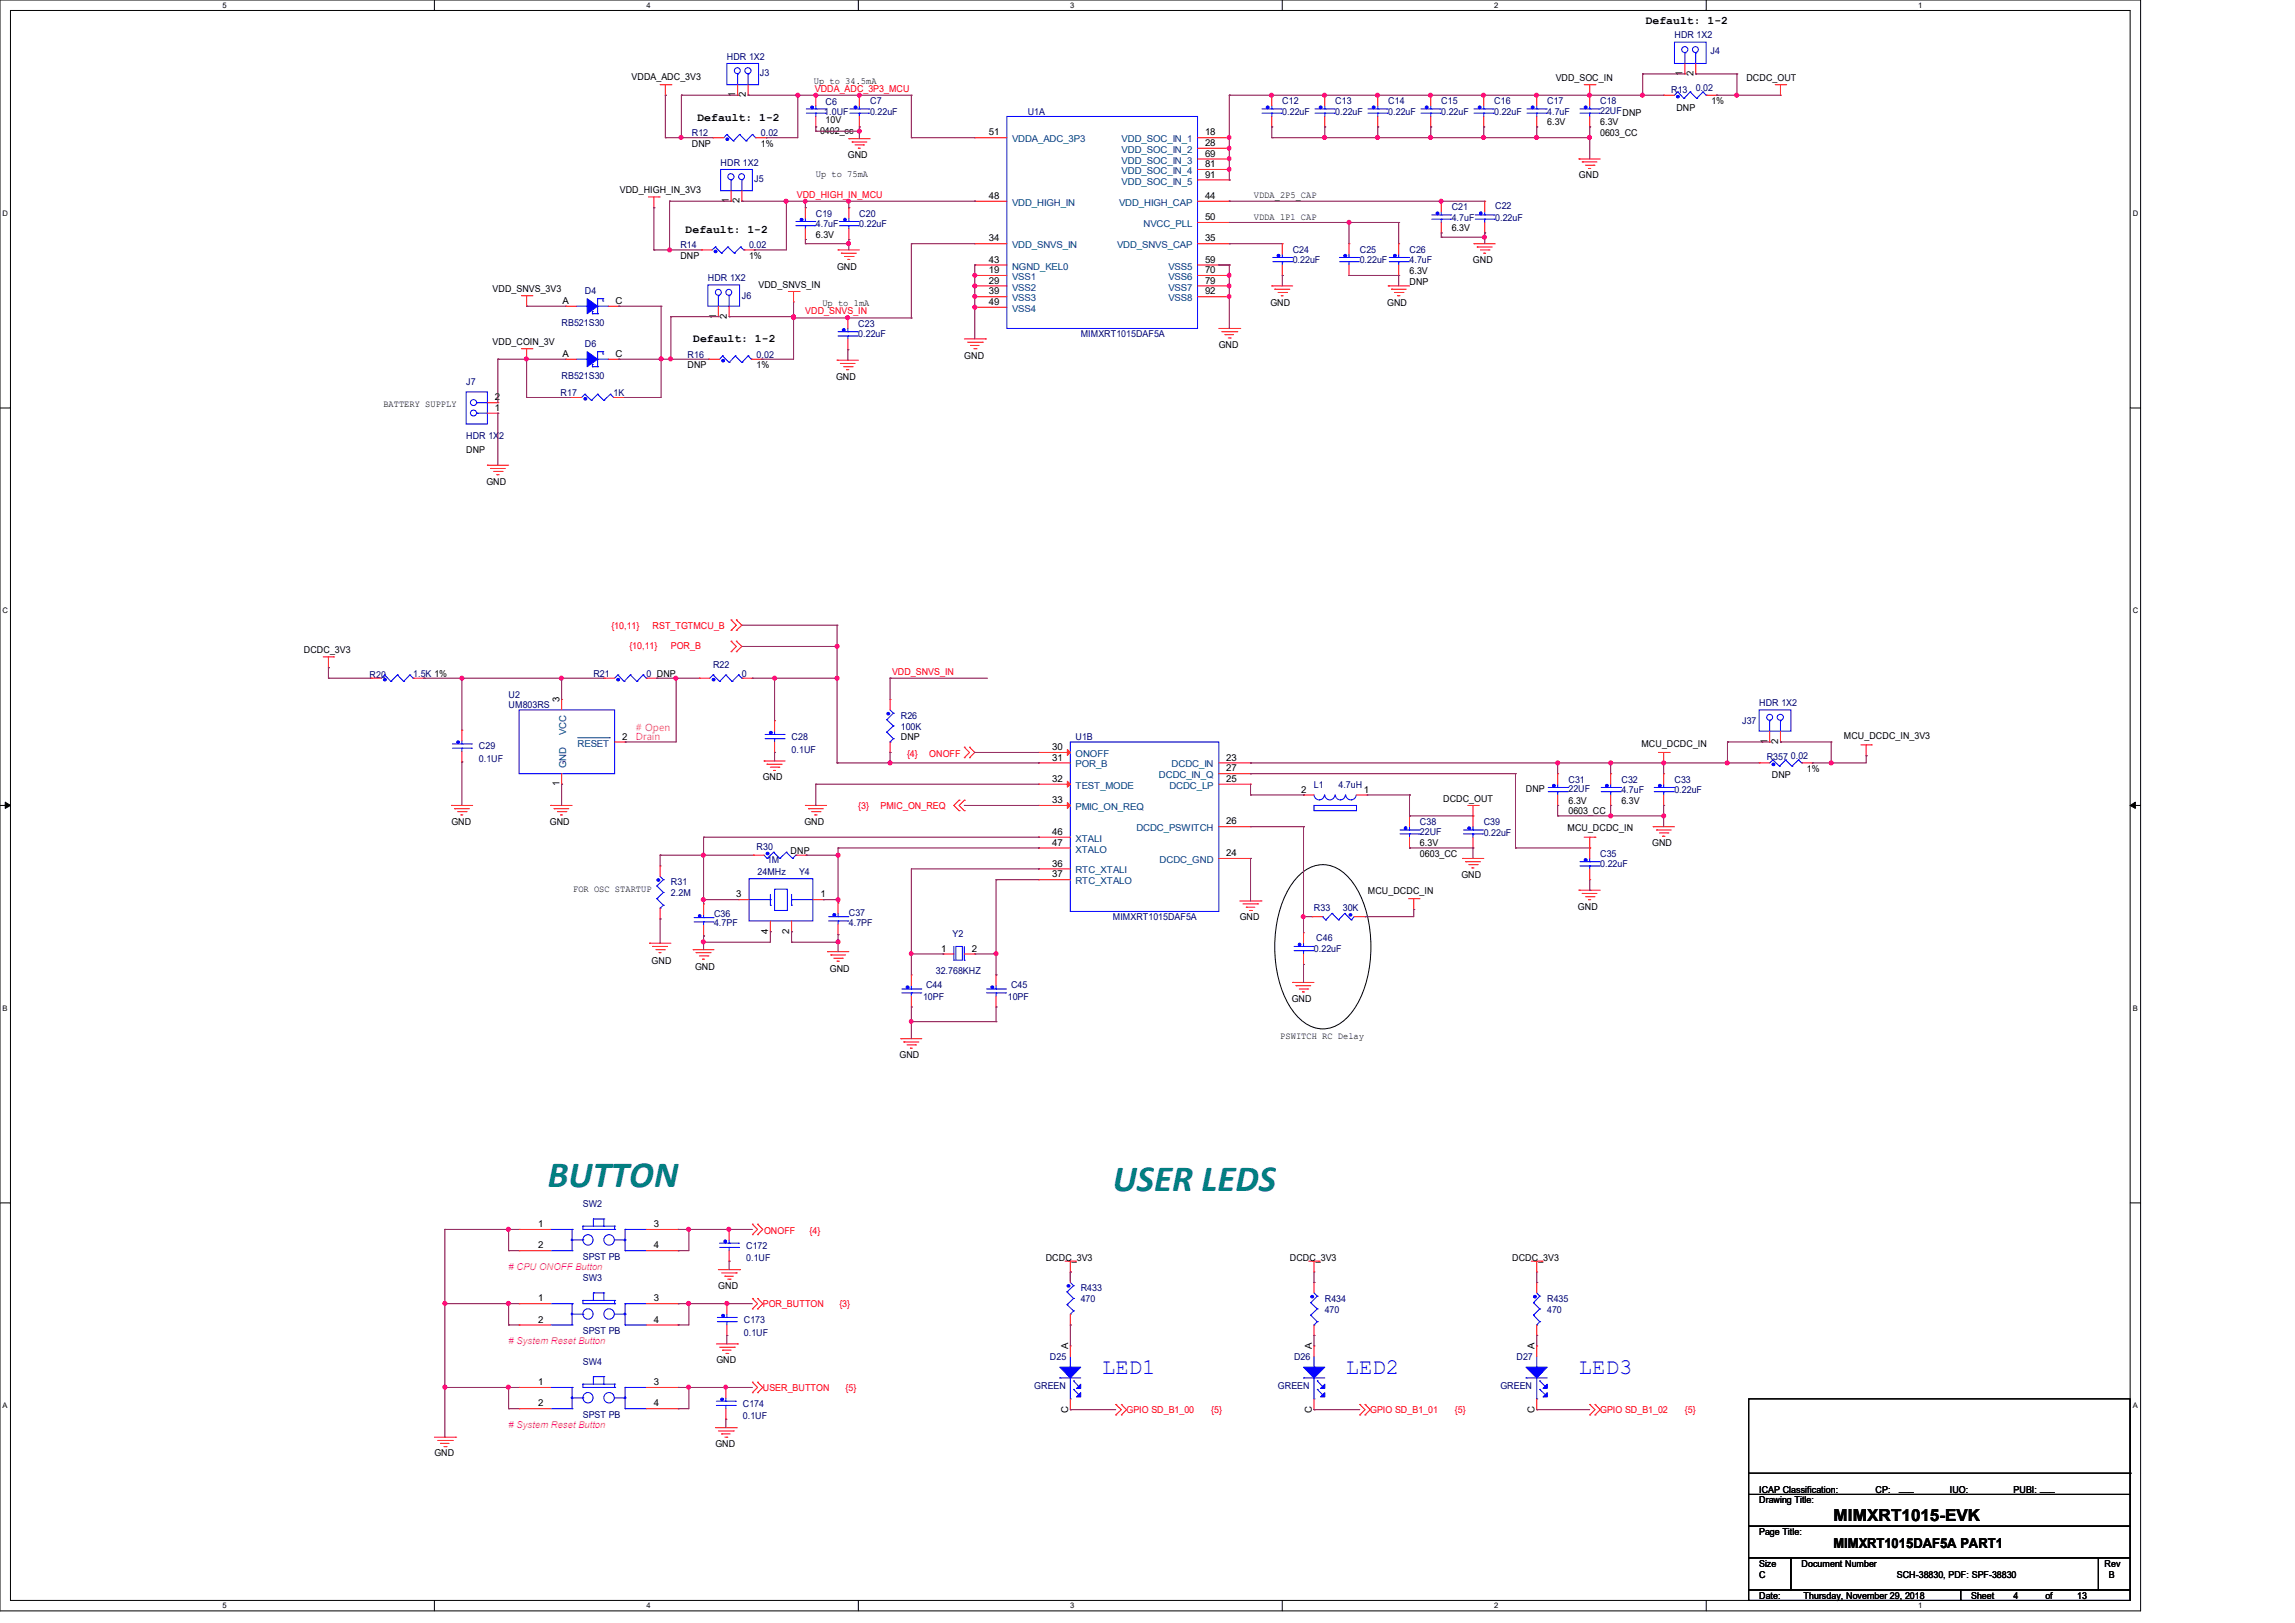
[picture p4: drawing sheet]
<svg xmlns="http://www.w3.org/2000/svg" width="297mm" height="210mm" viewBox="0 0 297 210" stroke-linecap="round" stroke-linejoin="round" font-family="sans-serif">
<defs><g id="words">
<g font-size="4.8" fill="#008080">
<text x="70.9" y="153.6">BUTTON</text>
<text x="144" y="154.1">USER LEDS</text>
</g>
<g font-size="2.9" fill="#00f">
<text x="142.6" y="177.8">LED1</text>
<text x="174.2" y="177.8">LED2</text>
<text x="204.3" y="177.8">LED3</text>
</g>
<text font-size="2.2" x="237.3" y="196.8">MIMXRT1015-EVK</text>
<text font-size="1.8" x="237.3" y="200.4">MIMXRT1015DAF5A PART1</text>
<g font-size="1.5">
<text x="213" y="3.1">Default: 1-2</text>
<text x="90.3" y="15.6">Default: 1-2</text>
<text x="88.7" y="30.1">Default: 1-2</text>
<text x="89.7" y="44.3">Default: 1-2</text>
</g>
<g font-size="1.2" fill="#000080">
<text x="216.7" y="5">HDR 1X2</text>
<text x="94.1" y="7.7">HDR 1X2</text>
<text x="98.3" y="9.8">J3</text>
<text x="216.3" y="12">R13</text>
<text x="219.5" y="11.8">0.02</text>
<text x="221.4" y="7">J4</text>
<text x="89.5" y="17.6">R12</text>
<text x="98.5" y="17.6">0.02</text>
<text x="106.7" y="14.9">1.0UF</text>
<text x="106.8" y="13.6">C6</text>
<text x="112.6" y="13.5">C7</text>
<text x="112.6" y="14.9">0.22uF</text>
<text x="133" y="14.9">U1A</text>
<text x="165.9" y="13.5">C12</text>
<text x="165.9" y="14.9">0.22uF</text>
<text x="172.8" y="13.5">C13</text>
<text x="172.8" y="14.9">0.22uF</text>
<text x="179.7" y="13.5">C14</text>
<text x="179.7" y="14.9">0.22uF</text>
<text x="186.5" y="13.5">C15</text>
<text x="186.5" y="14.9">0.22uF</text>
<text x="193.4" y="13.5">C16</text>
<text x="193.4" y="14.9">0.22uF</text>
<text x="200.2" y="13.5">C17</text>
<text x="200.2" y="14.9">4.7uF</text>
<text x="207.1" y="13.5">C18</text>
<text x="207.1" y="14.7">22UFDNP</text>
<text x="93.3" y="21.4">HDR 1X2</text>
<text x="97.6" y="23.5">J5</text>
<text x="105.6" y="28">C19</text>
<text x="105.6" y="29.4">4.7uF</text>
<text x="111.2" y="28">C20</text>
<text x="111.2" y="29.4">0.22uF</text>
<text x="187.9" y="27.2">C21</text>
<text x="187.9" y="28.6">4.7uF</text>
<text x="193.5" y="27.1">C22</text>
<text x="193.5" y="28.6">0.22uF</text>
<text x="88.1" y="32.1">R14</text>
<text x="96.9" y="32.1">0.02</text>
<text x="167.3" y="32.7">C24</text>
<text x="167.3" y="34">0.22uF</text>
<text x="176" y="32.7">C25</text>
<text x="176" y="34">0.22uF</text>
<text x="182.4" y="32.7">C26</text>
<text x="182.4" y="34">4.7uF</text>
<text x="75.7" y="38">D4</text>
<text x="91.6" y="36.4">HDR 1X2</text>
<text x="96" y="38.7">J6</text>
<text x="72.7" y="42.1">RB521S30</text>
<text x="75.7" y="44.9">D6</text>
<text x="89" y="46.3">R16</text>
<text x="97.9" y="46.3">0.02</text>
<text x="111.1" y="42.3">C23</text>
<text x="111.1" y="43.6">0.22uF</text>
<text x="139.9" y="43.6">MIMXRT1015DAF5A</text>
<text x="60.3" y="49.8">J7</text>
<text x="72.6" y="51.2">R17</text>
<text x="72.7" y="49">RB521S30</text>
<text x="79.4" y="51.2">1K</text>
<text x="60.3" y="56.8">HDR 1X2</text>
<text x="47.8" y="87.7">R20</text>
<text x="53.5" y="87.5">1.5K 1%</text>
<text x="76.8" y="87.5">R21</text>
<text x="83.6" y="87.5">0 DNP</text>
<text x="92.3" y="86.4">R22</text>
<text x="96" y="87.5">0</text>
<text x="65.8" y="90.3">U2</text>
<text x="65.8" y="91.7">UM803RS</text>
<text x="102.4" y="95.8">C28</text>
<text x="116.6" y="93">R26</text>
<text x="116.6" y="94.4">100K</text>
<text x="139.2" y="95.8">U1B</text>
<text x="225.5" y="93.7">J37</text>
<text x="227.7" y="91.4">HDR 1X2</text>
<text x="62" y="97">C29</text>
<text x="62" y="98.6">0.1UF</text>
<text x="102.4" y="97.4">0.1UF</text>
<text x="170" y="101.9">L1</text>
<text x="173.2" y="101.9">4.7uH</text>
<text x="203" y="101.3">C31</text>
<text x="209.8" y="101.3">C32</text>
<text x="216.7" y="101.3">C33</text>
<text x="228.6" y="98.4">R357</text>
<text x="231.8" y="98.3">0.02</text>
<text x="183.8" y="106.7">C38</text>
<text x="183.8" y="108">22UF</text>
<text x="192" y="106.7">C39</text>
<text x="203" y="102.5">22UF</text>
<text x="209.8" y="102.6">4.7uF</text>
<text x="216.7" y="102.6">0.22uF</text>
<text x="97.9" y="110">R30</text>
<text x="98" y="113.2">24MHz</text>
<text x="99.3" y="111.7">1M</text>
<text x="103.4" y="113.2">Y4</text>
<text x="192" y="108.1">0.22uF</text>
<text x="207.1" y="110.9">C35</text>
<text x="207.1" y="112.2">0.22uF</text>
<text x="86.8" y="114.6">R31</text>
<text x="86.8" y="115.9">2.2M</text>
<text x="92.4" y="118.7">C36</text>
<text x="92.4" y="119.9">4.7PF</text>
<text x="109.9" y="118.5">C37</text>
<text x="109.9" y="119.8">4.7PF</text>
<text x="144" y="119.1">MIMXRT1015DAF5A</text>
<text x="170" y="117.9">R33</text>
<text x="173.8" y="117.9">30K</text>
<text x="123.3" y="121.3">Y2</text>
<text x="170" y="123.2">0.22uF</text>
<text x="170.3" y="121.7">C46</text>
<text x="119.5" y="129.4">10PF</text>
<text x="119.8" y="127.8">C44</text>
<text x="121.1" y="126.1">32.768KHZ</text>
<text x="130.4" y="129.4">10PF</text>
<text x="130.8" y="127.8">C45</text>
<text x="75.4" y="156.1">SW2</text>
<text x="96.6" y="161.6">C172</text>
<text x="75.4" y="165.7">SW3</text>
<text x="75.4" y="163">SPST PB</text>
<text x="96.6" y="163.2">0.1UF</text>
<text x="139.9" y="167.1">R433</text>
<text x="75.4" y="172.6">SPST PB</text>
<text x="96.3" y="171.2">C173</text>
<text x="96.3" y="172.8">0.1UF</text>
<text x="139.9" y="168.4">470</text>
<text x="171.4" y="168.4">R434</text>
<text x="171.4" y="169.8">470</text>
<text x="200.2" y="168.4">R435</text>
<text x="200.2" y="169.8">470</text>
<text x="75.4" y="176.6">SW4</text>
<text x="133.9" y="179.7">GREEN</text>
<text x="135.9" y="176">D25</text>
<text x="165.4" y="179.7">GREEN</text>
<text x="167.5" y="176">D26</text>
<text x="194.2" y="179.7">GREEN</text>
<text x="196.3" y="176">D27</text>
<text x="75.4" y="183.4">SPST PB</text>
<text x="96.1" y="182">C174</text>
<text x="96.1" y="183.7">0.1UF</text>
</g>
<g font-size="1.2">
<text x="81.7" y="10.3">VDDA_ADC_3V3</text>
<text x="105.3" y="10.9">Up to 34.5mA</text>
<text x="201.3" y="10.5">VDD_SOC_IN</text>
<text x="217.8" y="9.9" transform="rotate(-90 217.8 9.9)">1</text>
<text x="219.2" y="9.9" transform="rotate(-90 219.2 9.9)">2</text>
<text x="226" y="10.5">DCDC_OUT</text>
<text x="95.2" y="12.6" transform="rotate(-90 95.2 12.6)">1</text>
<text x="96.5" y="12.6" transform="rotate(-90 96.5 12.6)">2</text>
<text x="106.1" y="17.3">0402_cc</text>
<text x="106.8" y="16">10V</text>
<text x="128" y="17.5">51</text>
<text x="156" y="17.5">18</text>
<text x="200.2" y="16.2">6.3V</text>
<text x="207.1" y="16.2">6.3V</text>
<text x="207.1" y="17.6">0603_CC</text>
<text x="217" y="14.3">DNP</text>
<text x="221.5" y="13.5">1%</text>
<text x="89.5" y="19">DNP</text>
<text x="98.5" y="19">1%</text>
<text x="105.6" y="22.9">Up to 75mA</text>
<text x="109.7" y="20.4">GND</text>
<text x="156" y="18.9">28</text>
<text x="156" y="20.3">69</text>
<text x="156" y="21.6">81</text>
<text x="156" y="23">91</text>
<text x="204.3" y="23.1">GND</text>
<text x="80.2" y="25">VDD_HIGH_IN_3V3</text>
<text x="94.3" y="26.3" transform="rotate(-90 94.3 26.3)">1</text>
<text x="95.7" y="26.3" transform="rotate(-90 95.7 26.3)">2</text>
<text x="128" y="25.7">48</text>
<text x="156" y="28.5">50</text>
<text x="156" y="25.7">44</text>
<text x="162.3" y="25.6">VDDA_2P5_CAP</text>
<text x="162.3" y="28.4">VDDA_1P1_CAP</text>
<text x="187.9" y="29.9">6.3V</text>
<text x="88.1" y="33.5">DNP</text>
<text x="96.9" y="33.5">1%</text>
<text x="105.6" y="30.7">6.3V</text>
<text x="108.3" y="34.9">GND</text>
<text x="128" y="34">43</text>
<text x="128" y="31.2">34</text>
<text x="128" y="35.3">19</text>
<text x="156" y="31.2">35</text>
<text x="156" y="34">59</text>
<text x="156" y="35.3">70</text>
<text x="182.4" y="35.4">6.3V</text>
<text x="190.6" y="34">GND</text>
<text x="63.8" y="37.8">VDD_SNVS_3V3</text>
<text x="72.8" y="39.3">A</text>
<text x="79.7" y="39.3">C</text>
<text x="92.7" y="41.3" transform="rotate(-90 92.7 41.3)">1</text>
<text x="94.1" y="41.3" transform="rotate(-90 94.1 41.3)">2</text>
<text x="98.2" y="37.2">VDD_SNVS_IN</text>
<text x="106.4" y="39.5">Up to 1mA</text>
<text x="128" y="36.7">29</text>
<text x="128" y="38.1">39</text>
<text x="128" y="39.5">49</text>
<text x="156" y="36.7">79</text>
<text x="156" y="38.1">92</text>
<text x="164.4" y="39.5">GND</text>
<text x="179.5" y="39.5">GND</text>
<text x="182.4" y="36.9">DNP</text>
<text x="63.8" y="44.6">VDD_COIN_3V</text>
<text x="72.8" y="46.2">A</text>
<text x="79.7" y="46.2">C</text>
<text x="89" y="47.6">DNP</text>
<text x="97.9" y="47.6">1%</text>
<text x="124.8" y="46.4">GND</text>
<text x="157.7" y="45">GND</text>
<text x="49.6" y="52.7">BATTERY SUPPLY</text>
<text x="64" y="53.2">1</text>
<text x="64" y="51.8">2</text>
<text x="108.2" y="49.1">GND</text>
<text x="60.3" y="58.6">DNP</text>
<text x="62.9" y="62.7">GND</text>
<text x="39.3" y="84.5">DCDC_3V3</text>
<text x="72.4" y="90.9" transform="rotate(-90 72.4 90.9)">3</text>
<text x="80.5" y="95.7">2</text>
<text x="116.6" y="95.8">DNP</text>
<text x="238.6" y="95.6">MCU_DCDC_IN_3V3</text>
<text x="72.4" y="101.8" transform="rotate(-90 72.4 101.8)">1</text>
<text x="98.7" y="101">GND</text>
<text x="136.2" y="97.1">30</text>
<text x="136.2" y="98.4">31</text>
<text x="136.2" y="101.2">32</text>
<text x="158.7" y="98.4">23</text>
<text x="158.7" y="99.8">27</text>
<text x="158.7" y="101.2">25</text>
<text x="212.4" y="96.6">MCU_DCDC_IN</text>
<text x="228.7" y="96.3" transform="rotate(-90 228.7 96.3)">1</text>
<text x="229.3" y="100.7">DNP</text>
<text x="230.1" y="96.3" transform="rotate(-90 230.1 96.3)">2</text>
<text x="233.8" y="99.9">1%</text>
<text x="58.4" y="106.7">GND</text>
<text x="71.2" y="106.7">GND</text>
<text x="104.1" y="106.7">GND</text>
<text x="136.2" y="103.9">33</text>
<text x="158.7" y="106.7">26</text>
<text x="168.4" y="102.6">2</text>
<text x="176.5" y="102.6">1</text>
<text x="186.8" y="103.7">DCDC_OUT</text>
<text x="197.5" y="102.5">DNP</text>
<text x="202.9" y="107.6">MCU_DCDC_IN</text>
<text x="203" y="104">6.3V</text>
<text x="203" y="105.4">0603_CC</text>
<text x="209.8" y="104">6.3V</text>
<text x="102.3" y="110.4">DNP</text>
<text x="136.2" y="112.1">36</text>
<text x="136.2" y="113.5">37</text>
<text x="136.2" y="108">46</text>
<text x="136.2" y="109.4">47</text>
<text x="158.7" y="110.8">24</text>
<text x="183.8" y="109.5">6.3V</text>
<text x="183.8" y="110.9">0603_CC</text>
<text x="189.1" y="113.6">GND</text>
<text x="213.8" y="109.5">GND</text>
<text x="74.2" y="115.4">FOR OSC STARTUP</text>
<text x="95.3" y="116.1">3</text>
<text x="106.2" y="116.1">1</text>
<text x="160.4" y="119.1">GND</text>
<text x="177" y="115.7">MCU_DCDC_IN</text>
<text x="204.2" y="117.7">GND</text>
<text x="84.3" y="124.7">GND</text>
<text x="90" y="125.5">GND</text>
<text x="99.4" y="120.8" transform="rotate(-90 99.4 120.8)">4</text>
<text x="102.1" y="120.8" transform="rotate(-90 102.1 120.8)">2</text>
<text x="107.4" y="125.8">GND</text>
<text x="121.8" y="123.1">1</text>
<text x="125.8" y="123.1">2</text>
<text x="167.2" y="129.6">GND</text>
<text x="116.4" y="136.9">GND</text>
<text x="165.7" y="134.4">PSWITCH RC Delay</text>
<text x="69.6" y="158.8">1</text>
<text x="69.6" y="161.5">2</text>
<text x="84.6" y="158.8">3</text>
<text x="84.6" y="161.5">4</text>
<text x="93" y="166.8">GND</text>
<text x="135.3" y="163.1">DCDC_3V3</text>
<text x="166.9" y="163.1">DCDC_3V3</text>
<text x="195.7" y="163.1">DCDC_3V3</text>
<text x="69.6" y="168.4">1</text>
<text x="69.6" y="171.2">2</text>
<text x="84.6" y="168.4">3</text>
<text x="84.6" y="171.2">4</text>
<text x="69.6" y="179.2">1</text>
<text x="84.6" y="179.2">3</text>
<text x="92.7" y="176.4">GND</text>
<text x="138.2" y="174.6" transform="rotate(-90 138.2 174.6)">A</text>
<text x="169.8" y="174.6" transform="rotate(-90 169.8 174.6)">A</text>
<text x="198.6" y="174.6" transform="rotate(-90 198.6 174.6)">A</text>
<text x="69.6" y="182">2</text>
<text x="84.6" y="182">4</text>
<text x="138.2" y="182.9" transform="rotate(-90 138.2 182.9)">C</text>
<text x="169.8" y="182.9" transform="rotate(-90 169.8 182.9)">C</text>
<text x="198.6" y="182.9" transform="rotate(-90 198.6 182.9)">C</text>
<text x="56.2" y="188.5">GND</text>
<text x="92.6" y="187.2">GND</text>
<text x="227.7" y="194.5">Drawing Title:</text>
<text x="227.7" y="193.2">ICAP Classification:</text>
<text x="242.7" y="193.2">CP:</text>
<text x="245.8" y="193">___</text>
<text x="252.3" y="193.2">IUO:</text>
<text x="260.6" y="193.2">PUBI: ___</text>
<text x="227.7" y="202.7">Size</text>
<text x="227.7" y="198.6">Page Title:</text>
<text x="233.2" y="202.7">Document Number</text>
<text x="272.4" y="202.7">Rev</text>
<text x="227.7" y="206.9">Date:</text>
<text x="227.7" y="204.1">C</text>
<text x="233.4" y="206.9">Thursday, November 29, 2018</text>
<text x="245.5" y="204.1">SCH-38830, PDF: SPF-38830</text>
<text x="255.1" y="206.9">Sheet</text>
<text x="260.6" y="206.9">4</text>
<text x="264.7" y="206.9">of</text>
<text x="268.8" y="206.9">13</text>
<text x="272.9" y="204.1">B</text>
</g>
<g font-size="1.2" fill="#f00">
<text x="105.4" y="11.9">VDDA_ADC_3P3_MCU</text>
<text x="103.1" y="25.6">VDD_HIGH_IN_MCU</text>
<text x="104.2" y="40.7">VDD_SNVS_IN</text>
<text x="79.1" y="81.4">{10,11}</text>
<text x="81.4" y="84">{10,11}</text>
<text x="84.5" y="81.4">RST_TGTMCU_B</text>
<text x="86.8" y="84">POR_B</text>
<text x="115.4" y="87.3">VDD_SNVS_IN</text>
<text x="117.4" y="98">{4}</text>
<text x="120.3" y="98">ONOFF</text>
<text x="111.1" y="104.7">{3}</text>
<text x="114" y="104.7">PMIC_ON_REQ</text>
<text x="98.9" y="159.7">ONOFF</text>
<text x="104.8" y="159.7">{4}</text>
<text x="98.7" y="169.2">POR_BUTTON</text>
<text x="108.6" y="169.2">{3}</text>
<text x="98.7" y="180">USER_BUTTON</text>
<text x="109.4" y="180">{5}</text>
<text x="145.8" y="182.9">GPIO SD_B1_00</text>
<text x="156.8" y="182.9">{5}</text>
<text x="177.3" y="182.9">GPIO SD_B1_01</text>
<text x="188.3" y="182.9">{5}</text>
<text x="207.1" y="182.9">GPIO SD_B1_02</text>
<text x="218.1" y="182.9">{5}</text>
</g>
<g font-size="1.2" fill="#004080">
<text x="131" y="18.4">VDDA_ADC_3P3</text>
<text x="145.2" y="18.4">VDD_SOC_IN_1</text>
<text x="145.2" y="19.8">VDD_SOC_IN_2</text>
<text x="145.2" y="21.2">VDD_SOC_IN_3</text>
<text x="145.2" y="22.5">VDD_SOC_IN_4</text>
<text x="145.2" y="23.9">VDD_SOC_IN_5</text>
<text x="131" y="26.6">VDD_HIGH_IN</text>
<text x="144.8" y="26.6">VDD_HIGH_CAP</text>
<text x="148" y="29.4">NVCC_PLL</text>
<text x="131" y="34.9">NGND_KEL0</text>
<text x="131" y="32.1">VDD_SNVS_IN</text>
<text x="144.6" y="32.1">VDD_SNVS_CAP</text>
<text x="151.2" y="34.9">VSS5</text>
<text x="131" y="36.2">VSS1</text>
<text x="131" y="37.6">VSS2</text>
<text x="131" y="39">VSS3</text>
<text x="131" y="40.3">VSS4</text>
<text x="151.2" y="36.2">VSS6</text>
<text x="151.2" y="37.6">VSS7</text>
<text x="151.2" y="39">VSS8</text>
<text x="73.3" y="95.2" transform="rotate(-90 73.3 95.2)">VCC</text>
<text x="73.3" y="99.4" transform="rotate(-90 73.3 99.4)">GND</text>
<text x="74.8" y="96.6">RESET</text>
<text x="139.2" y="98">ONOFF</text>
<text x="139.2" y="99.3">POR_B</text>
<text x="150" y="100.7">DCDC_IN_Q</text>
<text x="151.6" y="99.3">DCDC_IN</text>
<text x="139.2" y="104.8">PMIC_ON_REQ</text>
<text x="139.2" y="102.1">TEST_MODE</text>
<text x="147.1" y="107.6">DCDC_PSWITCH</text>
<text x="151.3" y="102.1">DCDC_LP</text>
<text x="139.2" y="113">RTC_XTALI</text>
<text x="139.2" y="108.9">XTALI</text>
<text x="139.2" y="110.3">XTALO</text>
<text x="150.1" y="111.7">DCDC_GND</text>
<text x="139.2" y="114.4">RTC_XTALO</text>
</g>
<g font-size="1.2" fill="#f0f">
<text x="82.3" y="94.5"># Open</text>
<text x="82.3" y="95.8">Drain</text>
<text x="65.8" y="164.3"># CPU ONOFF Button</text>
<text x="65.8" y="173.9"># System Reset Button</text>
<text x="65.8" y="184.8"># System Reset Button</text>
</g>
<g font-size="1">
<text x="28.8" y="1">5</text>
<text x="83.7" y="1">4</text>
<text x="138.5" y="1">3</text>
<text x="193.4" y="1">2</text>
<text x="248.2" y="1">1</text>
<text x=".3" y="27.9">D</text>
<text x="276" y="27.9">D</text>
<text x=".3" y="79.4">C</text>
<text x="276" y="79.4">C</text>
<text x=".3" y="130.8">B</text>
<text x="276" y="130.8">B</text>
<text x=".3" y="182.2">A</text>
<text x="276" y="182.2">A</text>
<text x="28.8" y="208.1">5</text>
<text x="83.7" y="208.1">4</text>
<text x="138.5" y="208.1">3</text>
<text x="193.4" y="208.1">2</text>
<text x="248.2" y="208.1">1</text>
</g>
</g></defs>
<path d="M0 0h277v208.4h-277zM1.4 1.4h274.3v205.7h-274.3z" fill="none" stroke="#000" stroke-width=".13"/>
<g fill="#fff">
<path d="M28.8 .1h.5v1.1h-.5z"/>
<path d="M28.8 207.2h.5v1.1h-.5z"/>
</g>
<path d="M56.2 0v1.4M56.2 207.1v1.3" fill="none" stroke="#000" stroke-width=".13"/>
<g fill="#fff">
<path d="M83.7 .1h.5v1.1h-.5z"/>
<path d="M83.7 207.2h.5v1.1h-.5z"/>
</g>
<path d="M111.1 0v1.4M111.1 207.1v1.3" fill="none" stroke="#000" stroke-width=".13"/>
<g fill="#fff">
<path d="M138.5 .1h.6v1.1h-.6z"/>
<path d="M138.5 207.2h.6v1.1h-.6z"/>
</g>
<path d="M165.9 0v1.4M165.9 207.1v1.3" fill="none" stroke="#000" stroke-width=".13"/>
<g fill="#fff">
<path d="M193.4 .1h.5v1.1h-.5z"/>
<path d="M193.4 207.2h.5v1.1h-.5z"/>
</g>
<path d="M220.8 0v1.4M220.8 207.1v1.3" fill="none" stroke="#000" stroke-width=".13"/>
<g fill="#fff">
<path d="M248.2 .1h.6v1.1h-.6z"/>
<path d="M248.2 207.2h.6v1.1h-.6z"/>
<path d="M.3 27.1h.8v1.1h-.8z"/>
<path d="M276 27.1h.7v1.1h-.7z"/>
<path d="M.3 78.5h.8v1.1h-.8z"/>
<path d="M276 78.5h.7v1.1h-.7z"/>
</g>
<path d="M0 52.8h1.4M275.7 52.8h1.3" fill="none" stroke="#000" stroke-width=".13"/>
<g fill="#fff">
<path d="M.3 129.9h.7v1.1h-.7z"/>
<path d="M276 129.9h.6v1.1h-.6z"/>
</g>
<path d="M0 104.2h1.4M275.7 104.2h1.3" fill="none" stroke="#000" stroke-width=".13"/>
<path d="M.7 103.8l.7 .4-.7 .4zM275.7 104.2l.7-.4v.8z" fill="#000" stroke="#000" stroke-width=".13"/>
<g fill="#fff">
<path d="M.3 181.4h.7v1.1h-.7z"/>
<path d="M276 181.4h.6v1.1h-.6z"/>
</g>
<g fill="none" stroke="#000" stroke-width=".13">
<path d="M168.1 113.3a4.1 4.1 0 0 1 6.2 0 13.3 13.3 0 0 1 3.1 9.2 13.3 13.3 0 0 1-3.1 9.2 4.1 4.1 0 0 1-6.2 0 13.3 13.3 0 0 1-3.1-9.2 13.3 13.3 0 0 1 3.1-9.2zM0 155.7h1.4M275.7 155.7h1.3M226.3 193.4h49.4v4.1h-49.4zM226.3 197.5h49.4v4.1h-49.4zM226.3 181h49.4v12.4h-49.4zM226.3 190.6h49.4M275.7 190.6h.1M226.3 201.6h5.5v4.1h-5.5zM226.3 205.7h27.4v1.4h-27.4zM231.8 201.6h39.8v4.1h-39.8zM253.7 205.7h22v1.4h-22z"/>
<path d="M271.6 201.6h4.1v4.1h-4.1z"/>
</g>
<g fill="none" stroke="#f00" stroke-width=".13">
<path d="M85.4 11h1.4M86.1 12.3h.1M86.1 11v1.3M86.8 11h.1M92.3 17.8h.1M92.3 17.8h1.4M95.5 12.3h.1M95.5 11v1.3M96.8 12.3h.1M96.8 11v1.3M97.8 17.8h1.3M99.1 17.8h.1"/>
<path d="M105.6 12.3h.1M105.6 16.4h.1M105.6 12.3v1.4M105.6 15.1v1.3M109.9 17.9h.1M109.9 17.9h2.7M110.3 18.4h.1M110.3 18.4h1.9M110.7 18.8h1.1M111.1 19.2h.1M111.1 19.2h.2M111.2 12.3h.1"/>
<path d="M111.2 16.4h.1M111.2 12.3v1.4M111.2 15.1v1.3M111.8 18.8h.1M126.2 17.8h.1M126.2 17.8h4.1M155 19.2h4.1M155 17.8h4.1M159.1 17.8h.1M159.1 19.2h.1M164.6 12.3h.1M164.6 16.4h.1"/>
<path d="M164.6 12.3v1.4M164.6 15.1v1.3M171.4 12.3h.1M171.4 16.4h.1M171.4 12.3v1.4M171.4 15.1v1.3M178.3 12.3h.1M178.3 16.4h.1M178.3 12.3v1.4M178.3 15.1v1.3M185.2 12.3h.1M185.2 16.4h.1"/>
<path d="M185.2 12.3v1.4M185.2 15.1v1.3M192 12.3h.1M192 16.4h.1M192 12.3v1.4M192 15.1v1.3M198.9 12.3h.1M198.9 16.4h.1M198.9 12.3v1.4M198.9 15.1v1.3M205 11h1.4M205.7 12.3h.1"/>
<path d="M205.7 16.4h.1M205.7 11v2.7M205.7 15.1v1.3M206.4 11h.1M215.3 12.3h.1M215.3 12.3h1.4M218.1 9.6h.1M218.1 8.2v1.4M219.5 9.6h.1M219.5 8.2v1.4M220.8 12.3h1.4M222.2 12.3h.1"/>
<path d="M229.7 11h1.4M230.4 12.3h.1M230.4 11v1.3M231.1 11h.1M67.5 38.3h1.3M68.2 39.6h.1M68.2 38.3v1.3M68.8 38.3h.1M73.2 39.6h.1M73.2 39.6h1.4M78.7 39.6h1.4M80.1 39.6h.1"/>
<path d="M83.9 25.5h1.4M84.6 26.9h.1M84.6 25.5v1.4M85.3 25.5h.1M90.8 32.3h.1M90.8 32.3h1.4M93 39.6v1.4M94.4 39.6v1.4M94.6 26h.1M94.6 24.7v1.3M96 26h.1M96 24.7v1.3"/>
<path d="M96.3 32.3h1.3M97.6 32.3h.1M102 37.7h1.4M102.7 39.1h.1M102.7 37.7v1.4M103.4 37.7h.1M104.2 26.9h.1M104.2 31h.1M104.2 26.9v1.3M104.2 29.6v1.4M108.5 32.3h.1M108.5 32.3h2.7"/>
<path d="M108.9 32.8h.1M108.9 32.8h1.9M109.3 33.2h1.1M109.7 33.6h.1M109.7 33.6h.3M109.9 26.9h.1M109.9 31h.1M109.9 26.9v1.3M109.9 29.6v1.4M110.4 33.2h.1M126.2 34.3h.1M126.2 26h.1"/>
<path d="M126.2 31.5h.1M126.2 35.6h.1M126.2 37h.1M126.2 38.4h.1M126.2 39.8h.1M126.2 31.5h4.1M126.2 37h4.1M126.2 34.3h4.1M126.2 26h4.1M126.2 35.6h4.1M126.2 38.4h4.1M126.2 39.8h4.1"/>
<path d="M155 20.6h4.1M155 31.5h4.1M155 37h4.1M155 34.3h4.1M155 26h4.1M155 35.6h4.1M155 38.4h4.1M155 28.8h4.1M155 21.9h4.1M155 23.3h4.1M159.1 28.8h.1M159.1 26h.1"/>
<path d="M159.1 31.5h.1M159.1 20.6h.1M159.1 21.9h.1M159.1 23.3h.1M159.1 34.3h.1M159.1 35.6h.1M159.1 37h.1M159.1 38.4h.1M164.6 37h.1M164.6 37h2.7M165 37.4h.1M165 37.4h1.9"/>
<path d="M165.4 37.8h1.1M165.8 38.3h.1M165.8 38.3h.3M165.9 31.5h.1M165.9 35.6h.1M165.9 31.5v1.4M165.9 34.3v1.3M166.5 37.8h.1M174.6 31.5h.1M174.6 35.6h.1M174.6 31.5v1.4M174.6 34.3v1.3"/>
<path d="M179.7 37h.1M179.7 37h2.7M180.1 37.4h.1M180.1 37.4h1.9M180.5 37.8h1.1M180.9 38.3h.1M180.9 38.3h.3M181 31.5h.1M181 35.6h.1M181 31.5v1.4M181 34.3v1.3M181.6 37.8h.1"/>
<path d="M186.5 26h.1M186.5 30.1h.1M186.5 26v1.4M186.5 28.8v1.3M190.8 31.5h.1M190.8 31.5h2.7M191.2 32h.1M191.2 32h1.9M191.6 32.3h1.1M192 32.8h.1M192 32.8h.3M192.2 26h.1"/>
<path d="M192.2 30.1h.1M192.2 26v1.4M192.2 28.8v1.3M192.7 32.3h.1M204.3 20.6h.1M204.3 20.6h2.8M204.8 21h.1M204.8 21h1.9M205.2 21.4h1.1M205.6 21.8h.1M205.6 21.8h.3M206.3 21.4h.1"/>
<path d="M63.1 53.5h1.3M63.1 52.1h1.3M64.4 53.5h.1M64.4 52.1h.1M67.5 45.1h1.3M68.2 46.5h.1M68.2 45.1v1.4M68.8 45.1h.1M73.2 46.5h.1M73.2 46.5h1.4M73.9 51.4h.1M73.9 51.4h1.4"/>
<path d="M78.7 46.5h1.4M79.4 51.4h1.4M80.1 46.5h.1M80.8 51.4h.1M91.7 46.5h.1M91.7 46.5h1.4M93 41h.1M94.4 41h.1M97.2 46.5h1.4M98.6 46.5h.1M108.3 46.6h.1M108.3 46.6h2.8"/>
<path d="M108.8 47h.1M108.8 47h1.9M109.2 47.5h1.1M109.6 47.8h.1M109.6 47.8h.3M109.7 41.1h.1M109.7 45.3h.1M109.7 41.1v1.4M109.7 43.9v1.4M110.3 47.5h.1M124.8 43.9h2.8M125.2 44.3h1.9"/>
<path d="M125.6 44.7h.1M125.6 44.7h1.1M126 45.1h.3M126.3 45.1h.1M127.1 44.3h.1M127.6 43.9h.1M157.7 42.5h2.7M158.1 42.9h2M158.5 43.3h.1M158.5 43.3h1.1M159 43.7h.2M159.2 43.7h.1"/>
<path d="M160.1 42.9h.1M160.4 42.5h.1M63.1 60.2h.1M63.1 60.2h2.7M63.5 60.6h.1M63.5 60.6h1.9M63.9 61h1.1M64.3 61.4h.1M64.3 61.4h.3M65 61h.1M41.8 85h1.4M42.5 86.4h.1"/>
<path d="M42.5 85v1.4M43.2 85h.1M48 87.8h.1M48 87.8h1.4M53.5 87.8h1.4M54.9 87.8h.1M59.8 94.5h.1M59.8 98.6h.1M59.8 94.5v1.3M59.8 97.2v1.4M72.7 90.5h.1M72.7 90.5v1.4"/>
<path d="M78.1 87.8h.1M78.1 87.8h1.4M79.5 96h1.4M80.9 96h.1M83.7 87.8h1.3M85 87.8h.1M90.5 87.8h.1M90.5 87.8h1.4M94.6 81.6h.1M94.6 80.2h.1M94.6 84.3h.1M94.6 83h.1"/>
<path d="M94.6 80.2l.7 .7-.7 .7M94.6 83l.7 .7-.7 .6M95.3 80.2h.1M95.3 81.6h.1M95.3 83h.1M95.3 84.3h.1M95.3 80.2l.7 .7-.7 .7M95.3 83l.7 .7-.7 .6M96 87.8h1.4M97.4 87.8h.1M98.9 98.5h.1M98.9 98.5h2.7"/>
<path d="M99.3 98.9h.1M99.3 98.9h1.9M99.7 99.3h1.1M100.1 99.7h.1M100.1 99.7h.3M100.2 93.3h.1M100.2 97.4h.1M100.2 93.3v1.3M100.2 96v1.4M100.8 99.3h.1M115.2 90.5h.1M115.2 97.4h.1"/>
<path d="M115.2 90.5v1.4M115.2 96v1.4M124.8 98h.1M124.8 96.7h.1M124.8 96.7l.7 .7-.7 .6M125.5 96.7h.1M125.5 98h.1M125.5 96.7l.7 .7-.7 .6M134.4 97.4h.1M134.4 98.7h.1M134.4 97.4h4.1M134.4 98.7h4.1"/>
<path d="M157.7 98.7h4.1M161.8 98.7h.1M214.6 97.4h1.4M215.3 98.7h.1M215.3 97.4v1.3M216 97.4h.1M227.7 98.7h.1M227.7 98.7h1.3M229 96h.1M229 94.6v1.4M230.4 96h.1M230.4 94.6v1.4"/>
<path d="M233.2 98.7h1.3M234.5 98.7h.1M240.8 96.4h1.4M241.5 97.8h.1M241.5 96.4v1.4M242.2 96.4h.1M58.4 104.2h.1M58.4 104.2h2.8M58.8 104.6h.1M58.8 104.6h1.9M59.2 105h1.1M59.6 105.5h.1"/>
<path d="M59.6 105.5h.3M60.3 105h.1M71.3 104.2h.1M71.3 104.2h2.7M71.7 104.6h.1M71.7 104.6h1.9M72.1 105h1.1M72.6 105.5h.1M72.6 105.5h.2M72.7 101.5h.1M72.7 100.1v1.4M73.2 105h.1"/>
<path d="M85.4 112.1h.1M85.4 118.9h.1M85.4 112.1v1.3M85.4 117.5v1.4M91.1 117h.1M91.1 117v1.4M91.1 119.7v1.4M95.6 116.4h.1M95.6 116.4h1.3M97.5 110.7h.1M97.5 110.7h1.4M99.7 119.2v1.4"/>
<path d="M102.4 119.2v1.4M103 110.7h1.4M104.2 104.2h.1M104.2 104.2h2.8M104.4 110.7h.1M104.6 104.6h.1M104.6 104.6h2M105 105h1.1M105.2 116.4h1.4M105.5 105.5h.1M105.5 105.5h.2M106.1 105h.1"/>
<path d="M106.6 116.4h.1M108.5 116.8h.1M108.5 116.8v1.4M108.5 119.6v1.3M124.1 103.5h.1M124.1 104.9h.1M124.1 103.5l-.7 .7 .7 .7M124.8 103.5h.1M124.8 104.9h.1M124.8 103.5l-.7 .7 .7 .7M134.4 104.2h.1M134.4 112.4h.1"/>
<path d="M134.4 113.8h.1M134.4 101.5h.1M134.4 108.3h.1M134.4 109.7h.1M134.4 104.2h4.1M134.4 108.3h4.1M134.4 112.4h4.1M134.4 113.8h4.1M134.4 101.5h4.1M134.4 109.7h4.1M157.7 107h4.1M157.7 111.1h4.1"/>
<path d="M157.7 101.5h4.1M157.7 100.1h4.1M160.4 116.6h2.8M160.9 117h1.9M161.3 117.4h.1M161.3 117.4h1.1M161.7 117.8h.3M161.8 111.1h.1M161.8 100.1h.1M161.8 101.5h.1M161.8 107h.1M162 117.8h.1"/>
<path d="M162.8 117h.1M163.2 116.6h.1M168.7 102.9h.1M168.7 102.9h1.4M169.8 118.6h.1M169.8 118.6h1.4M175.3 118.6h1.4M175.6 102.9h1.3M176.7 118.6h.1M176.9 102.9h.1M182.3 116.3h1.3M182.4 105.6h.1"/>
<path d="M182.4 109.7h.1M182.4 105.6v1.4M182.4 108.3v1.4M183 117.7h.1M183 116.3v1.4M183.6 116.3h.1M189.3 111.1h.1M189.3 111.1h2.7M189.7 111.5h.1M189.7 111.5h1.9M189.9 104.2h1.4M190.1 111.9h1.1"/>
<path d="M190.5 112.3h.1M190.5 112.3h.3M190.6 105.6h.1M190.6 109.7h.1M190.6 104.2v2.8M190.6 108.3v1.4M191.2 111.9h.1M191.3 104.2h.1M201.6 100.1h.1M201.6 104.2h.1M201.6 100.1v1.4M201.6 102.9v1.3"/>
<path d="M204.3 115.2h.1M204.3 115.2h2.8M204.8 115.6h.1M204.8 115.6h1.9M205 108.3h1.4M205.2 116h1.1M205.6 116.4h.1M205.6 116.4h.3M205.7 109.7h.1M205.7 113.8h.1M205.7 108.3v2.8M205.7 112.4v1.4"/>
<path d="M206.3 116h.1M206.4 108.3h.1M208.4 100.1h.1M208.4 104.2h.1M208.4 100.1v1.4M208.4 102.9v1.3M214 107h.1M214 107h2.7M214.4 107.4h.1M214.4 107.4h1.9M214.8 107.8h1.1M215.2 108.2h.1"/>
<path d="M215.2 108.2h.3M215.3 100.1h.1M215.3 104.2h.1M215.3 100.1v1.4M215.3 102.9v1.3M215.9 107.8h.1M84.1 122h.1M84.1 122h2.7M84.5 122.5h.1M84.5 122.5h1.9M84.9 122.9h1.1M85.3 123.3h.1"/>
<path d="M85.3 123.3h.3M86 122.9h.1M89.7 122.9h.1M89.7 122.9h2.7M90.1 123.3h.1M90.1 123.3h1.9M90.5 123.7h1.1M90.9 124.1h.1M90.9 124.1h.3M91.1 121.1h.1M91.6 123.7h.1M99.7 120.6h.1"/>
<path d="M102.4 120.6h.1M107.1 123.1h.1M107.1 123.1h2.8M107.5 123.6h.1M107.5 123.6h1.9M107.9 124h1.1M108.3 124.4h.1M108.3 124.4h.3M108.5 120.9h.1M109 124h.1M116.6 134.4h.1M116.6 134.4h2.7"/>
<path d="M117 134.8h.1M117 134.8h1.9M117.4 135.2h1.1M117.8 135.6h.1M117.8 135.6h.3M117.9 126.2h.1M117.9 130.3h.1M117.9 126.2v1.4M117.9 128.9v1.4M118.5 135.2h.1M122 123.4h.1M122 123.4h1.4"/>
<path d="M124.8 123.4h1.4M126.2 123.4h.1M128.9 126.2h.1M128.9 130.3h.1M128.9 126.2v1.4M128.9 128.9v1.4M167.3 127.1h.1M167.3 127.1h2.8M167.7 127.6h.1M167.7 127.6h1.9M168.1 128h1.1M168.6 128.4h.1"/>
<path d="M168.6 128.4h.2M168.7 120.7h.1M168.7 124.8h.1M168.7 120.7v1.3M168.7 123.4v1.4M169.2 128h.1M67.2 159.1h.1M67.2 159.1h4.1M83.7 159.1h4.1M87.8 159.1h.1M94.4 159.1h.1M94.4 159.1v1.3"/>
<path d="M97.4 158.4h.1M97.4 159.8h.1M97.4 158.4l.6 .7-.6 .7M98 158.4h.1M98 159.8h.1M98 158.4l.7 .7-.7 .7M67.2 168.7h.1M67.2 171.4h.1M67.2 179.5h.1M67.2 161.8h.1M67.2 168.7h4.1M67.2 171.4h4.1"/>
<path d="M67.2 179.5h4.1M67.2 161.8h4.1M83.7 168.7h4.1M83.7 171.4h4.1M83.7 179.5h4.1M83.7 161.8h4.1M87.8 168.7h.1M87.8 171.4h.1M87.8 179.5h.1M87.8 161.8h.1M92.7 173.9h2.8M93 164.3h2.7"/>
<path d="M93.1 174.3h1.9M93.4 164.7h1.9M93.5 174.7h.1M93.5 174.7h1.1M93.8 165.1h.1M93.8 165.1h1.1M93.9 179.5h.1M93.9 175.1h.3M93.9 179.5v1.4M94.1 168.7h.1M94.1 172.8h.1M94.1 168.7v1.4"/>
<path d="M94.1 171.4v1.4M94.2 175.1h.1M94.2 165.5h.3M94.4 163.2h.1M94.4 161.8v1.4M94.5 165.5h.1M95 174.3h.1M95.3 164.7h.1M95.5 173.9h.1M95.7 164.3h.1M97.4 168h.1M97.4 169.4h.1"/>
<path d="M97.4 178.9h.1M97.4 168l.6 .7-.6 .7M97.4 178.9l.6 .6-.6 .7M98 168h.1M98 169.4h.1M98 178.9h.1M98 168l.7 .7-.7 .7M98 178.9l.7 .6-.7 .7M137.8 163.2h1.4M138.5 164.6h.1M138.5 174.2h.1M138.5 171.4h.1"/>
<path d="M138.5 163.2v2.7M138.5 170.1v1.3M138.5 174.2v1.4M139.2 163.2h.1M169.4 163.2h1.3M170.1 164.6h.1M170.1 174.2h.1M170.1 165.9h.1M170.1 172.8h.1M170.1 163.2v1.4M170.1 165.9v1.4M170.1 171.4v1.4"/>
<path d="M170.1 174.2v1.4M170.7 163.2h.1M198.2 163.2h1.4M198.9 164.6h.1M198.9 165.9h.1M198.9 172.8h.1M198.9 174.2h.1M198.9 163.2v1.4M198.9 165.9v1.4M198.9 171.4v1.4M198.9 174.2v1.4M199.6 163.2h.1"/>
<path d="M56.2 186h2.8M56.6 186.4h1.9M57 186.8h.1M57 186.8h1.1M57.4 187.2h.3M57.7 187.2h.1M58.5 186.4h.1M59 186h.1M67.2 182.3h.1M67.2 182.3h4.1M83.7 182.3h4.1M87.8 182.3h.1"/>
<path d="M92.6 184.7h2.7M93 185.2h1.9M93.4 185.5h.1M93.4 185.5h1.1M93.8 186h.3M93.9 183.6h.1M93.9 182.3v1.3M94.1 186h.1M94.9 185.2h.1M95.3 184.7h.1M97.4 180.2h.1M98 180.2h.1"/>
<path d="M138.5 182.4h.1M138.5 181v1.4M144.4 181.7h.1M144.4 183.1h.1M144.4 181.7l.7 .7-.7 .7M145.1 181.7h.1M145.1 183.1h.1M145.1 181.7l.7 .7-.7 .7M170.1 182.4h.1M170.1 181v1.4M176 181.7h.1M176 183.1h.1"/>
<path d="M176 181.7l.7 .7-.7 .7M176.7 181.7h.1M176.7 183.1h.1M176.7 181.7l.6 .7-.6 .7M198.9 182.4h.1M198.9 181v1.4M205.7 181.7h.1M205.7 183.1h.1M205.7 181.7l.7 .7-.7 .7M206.4 181.7h.1M206.4 183.1h.1M206.4 181.7l.7 .7-.7 .7"/>
</g>
<g fill="none" stroke="#00f" stroke-width=".13">
<path d="M94.1 8.2h4.1v2.8h-4.1zM94.1 17.4h.1M94.1 17.4l-.4 .4M94.1 17.4l.8 .8M94.9 18.2h.1M95.5 9.6h.1M95.5 9.6v1.4M95.7 17.4h.1M95.7 17.4l-.8 .8M95.7 17.4l.9 .8M96.6 18.2h.1M96.8 9.6h.1"/>
<path d="M96.8 9.6v1.4M97.4 17.4h.1M97.4 17.4l-.8 .8M97.4 17.4l.4 .4M97.8 17.8h.1M104.4 14.6h2.4M104.4 14.1h2.4M105.6 14.6h.1M105.6 14.1h.1M105.6 13.7v.4M105.6 14.6v.5M106.8 14.6h.1"/>
<path d="M106.8 14.1h.1M110 14.6h2.4M110 14.1h2.4M111.2 14.6h.1M111.2 14.1h.1M111.2 13.7v.4M111.2 14.6v.5M112.4 14.6h.1M112.4 14.1h.1M130.3 15.1h24.7v27.4h-24.7zM163.3 14.6h2.5M163.3 14.1h2.5"/>
<path d="M164.6 14.6h.1M164.6 14.1h.1M164.6 13.7v.4M164.6 14.6v.5M165.8 14.6h.1M165.8 14.1h.1M170.2 14.6h2.5M170.2 14.1h2.5M171.4 14.6h.1M171.4 14.1h.1M171.4 13.7v.4M171.4 14.6v.5"/>
<path d="M172.7 14.6h.1M172.7 14.1h.1M177 14.6h2.5M177 14.1h2.5M178.3 14.6h.1M178.3 14.1h.1M178.3 13.7v.4M178.3 14.6v.5M179.5 14.6h.1M179.5 14.1h.1M183.9 14.6h2.5M183.9 14.1h2.5"/>
<path d="M185.2 14.6h.1M185.2 14.1h.1M185.2 13.7v.4M185.2 14.6v.5M186.4 14.6h.1M186.4 14.1h.1M190.8 14.6h2.5M190.8 14.1h2.5M192 14.6h.1M192 14.1h.1M192 13.7v.4M192 14.6v.5"/>
<path d="M193.3 14.6h.1M193.3 14.1h.1M197.6 14.6h2.5M197.6 14.1h2.5M198.9 14.6h.1M198.9 14.1h.1M198.9 13.7v.4M198.9 14.6v.5M200.1 14.6h.1M200.1 14.1h.1M204.5 14.6h2.5M204.5 14.1h2.5"/>
<path d="M205.7 14.6h.1M205.7 14.1h.1M205.7 13.7v.4M205.7 14.6v.5M207 14.6h.1M207 14.1h.1M216.7 5.5h4.1v2.7h-4.1zM217.1 11.9h.1M217.1 11.9l-.4 .4M217.1 11.9l.8 .8M217.9 12.7h.1M218.1 6.9h.1"/>
<path d="M218.1 6.9v1.3M218.7 11.9h.1M218.7 11.9l-.8 .8M218.7 11.9l.9 .8M219.5 6.9h.1M219.5 6.9v1.3M219.6 12.7h.1M220.4 11.9h.1M220.4 11.9l-.8 .8M220.4 11.9l.4 .4M220.8 12.3h.1M74.6 39.6h1.4"/>
<path d="M76 39.6h.1M77.3 39.6h1.4M78 38.7h.1M78 38.9h.1M78 38.7h-.7v1.9M78 38.7v.2M78.7 39.6h.1M91.6 36.9h4.1v2.7h-4.1zM92.6 32h.1M92.6 32l-.4 .3M92.6 32l.8 .8M93 38.3h.1"/>
<path d="M93 38.3v1.3M93.3 21.9h4.1v2.8h-4.1zM93.4 32.8h.1M94.2 32h.1M94.2 32l-.8 .8M94.2 32l.8 .8M94.4 38.3h.1M94.4 38.3v1.3M94.6 23.3h.1M94.6 23.3v1.4M95 32.8h.1M95.8 32h.1"/>
<path d="M95.8 32l-.8 .8M95.8 32l.5 .3M96 23.3h.1M96 23.3v1.4M96.3 32.3h.1M103 29.2h2.5M103 28.7h2.5M104.2 29.2h.1M104.2 28.7h.1M104.2 28.2v.5M104.2 29.2v.4M105.5 29.2h.1"/>
<path d="M105.5 28.7h.1M108.6 29.2h2.5M108.6 28.7h2.5M109.9 29.2h.1M109.9 28.7h.1M109.9 28.2v.5M109.9 29.2v.4M111.1 29.2h.1M111.1 28.7h.1M164.7 33.9h2.5M164.7 33.3h2.5M165.9 33.9h.1"/>
<path d="M165.9 33.3h.1M165.9 32.9v.4M165.9 33.9v.4M167.2 33.9h.1M167.2 33.3h.1M173.4 33.9h2.4M173.4 33.3h2.4M174.6 33.9h.1M174.6 33.3h.1M174.6 32.9v.4M174.6 33.9v.4M175.8 33.9h.1"/>
<path d="M175.8 33.3h.1M179.8 33.9h2.5M179.8 33.3h2.5M181 33.9h.1M181 33.3h.1M181 32.9v.4M181 33.9v.4M182.3 33.9h.1M182.3 33.3h.1M185.3 28.4h2.4M185.3 27.8h2.4M186.5 28.4h.1"/>
<path d="M186.5 27.8h.1M186.5 27.4v.4M186.5 28.4v.4M187.7 28.4h.1M187.7 27.8h.1M190.9 28.4h2.5M190.9 27.8h2.5M192.2 28.4h.1M192.2 27.8h.1M192.2 27.4v.4M192.2 28.4v.4M193.4 28.4h.1"/>
<path d="M193.4 27.8h.1M60.3 50.7h2.8v4.2h-2.8zM61.7 53.5h.1M61.7 52.1h.1M61.7 53.5h1.4M61.7 52.1h1.4M74.6 46.5h1.4M75.7 51h.1M75.7 51l-.4 .4M75.7 51l.8 .8M76 46.5h.1M76.5 51.8h.1"/>
<path d="M76.7 47.5h.1M76.7 47.2h.1M76.7 40.6h.1M76.7 40.3h.1M76.7 47.5h.6M76.7 40.3v.3M76.7 47.2v.3M76.7 40.6h.6M77.3 47.5h.1M77.3 51h.1M77.3 40.6h.1M77.3 46.5h1.4"/>
<path d="M77.3 51l-.8 .8M77.3 51l.8 .8M78 45.5h.1M78 45.8h.1M78 45.5h-.7v2M78 45.5v.3M78.1 51.8h.1M78.7 46.5h.1M79 51h.1M79 51l-.9 .8M79 51l.4 .4M79.4 51.4h.1"/>
<path d="M93.5 46.1h.1M93.5 46.1l-.4 .4M93.5 46.1l.9 .8M94.4 46.9h.1M95.2 46.1h.1M95.2 46.1l-.8 .8M95.2 46.1l.8 .8M96 46.9h.1M96.8 46.1h.1M96.8 46.1l-.8 .8M96.8 46.1l.4 .4M97.2 46.5h.1"/>
<path d="M108.5 43.5h2.5M108.5 42.9h2.5M109.7 43.5h.1M109.7 42.9h.1M109.7 42.5v.4M109.7 43.5v.4M111 43.5h.1M111 42.9h.1M49.8 87.3h.1M49.8 87.3l-.4 .5M49.8 87.3l.8 .9M50.6 88.2h.1"/>
<path d="M51.4 87.3h.1M51.4 87.3l-.8 .9M51.4 87.3l.8 .9M52.2 88.2h.1M53 87.3h.1M53 87.3l-.8 .9M53 87.3l.5 .5M53.5 87.8h.1M58.5 96.8h2.5M58.5 96.3h2.5M59.8 96.8h.1M59.8 96.3h.1"/>
<path d="M59.8 95.8v.5M59.8 96.8v.4M61 96.8h.1M61 96.3h.1M67.2 91.9h12.3v8.2h-12.3zM80 87.3h.1M80 87.3l-.5 .5M80 87.3l.8 .9M80.8 88.2h.1M81.6 87.3h.1M81.6 87.3l-.8 .9M81.6 87.3l.8 .9"/>
<path d="M82.4 88.2h.1M83.2 87.3h.1M83.2 87.3l-.8 .9M83.2 87.3l.5 .5M83.7 87.8h.1M92.3 87.3h.1M92.3 87.3l-.4 .5M92.3 87.3l.8 .9M93.1 88.2h.1M93.9 87.3h.1M93.9 87.3l-.8 .9M93.9 87.3l.8 .9"/>
<path d="M94.7 88.2h.1M95.6 87.3h.1M95.6 87.3l-.9 .9M95.6 87.3l.4 .5M96 87.8h.1M99 95.6h2.5M99 95h2.5M100.2 95.6h.1M100.2 95h.1M100.2 94.6v.4M100.2 95.6v.4M101.5 95.6h.1"/>
<path d="M101.5 95h.1M114.8 93.1h.1M114.8 94.7h.1M114.8 93.1l.8 .8M114.8 94.7l.8 .9M115.2 96h.1M115.2 91.9l.4 .4M115.6 92.3h.1M115.6 93.9h.1M115.6 95.6h.1M115.6 92.3l-.8 .8M115.6 93.9l-.8 .8"/>
<path d="M115.6 95.6l-.4 .4M138.5 96h19.2v21.9h-19.2zM227.7 91.9h4.1v2.7h-4.1zM229 93.3h.1M229 93.3v1.3M229.4 98.3h.1M229.4 98.3l-.4 .4M229.4 98.3l.9 .8M230.3 99.1h.1M230.4 93.3h.1M230.4 93.3v1.3M231.1 98.3h.1"/>
<path d="M231.1 98.3l-.8 .8M231.1 98.3l.8 .8M231.9 99.1h.1M232.7 98.3h.1M232.7 98.3l-.8 .8M232.7 98.3l.5 .4M233.2 98.7h.1M85 114.6h.1M85 116.3h.1M85 114.6l.9 .9M85 116.3l.9 .8M85.4 117.5h.1"/>
<path d="M85.4 113.4l.5 .4M85.9 113.8h.1M85.9 115.5h.1M85.9 117.1h.1M85.9 113.8l-.9 .8M85.9 115.5l-.9 .8M85.9 117.1l-.5 .4M89.8 119.3h2.5M89.8 118.7h2.5M91.1 119.3h.1M91.1 118.7h.1M91.1 118.4v.3"/>
<path d="M91.1 119.3v.4M92.3 119.3h.1M92.3 118.7h.1M96.9 113.7h8.3v5.5h-8.3zM96.9 116.4h2.8M98.9 110.7l.4 .4M99.3 111.1h.1M99.7 117.1h.1M99.7 116.4h.1M99.7 115.7v1.4M100.1 110.3h.1M100.1 110.3l-.8 .8"/>
<path d="M100.1 110.3l.8 .8M100.2 115.1h1.7v2.7h-1.7zM100.9 111.1h.1M101.8 110.3h.1M101.8 110.3l-.9 .8M101.8 110.3l.8 .8M102.4 117.1h.1M102.4 116.4h.1M102.4 115.7v1.4M102.4 116.4h2.8M102.6 111.1h.1M103 110.7h.1"/>
<path d="M103 110.7l-.4 .4M107.2 119.2h2.5M107.2 118.6h2.5M108.5 119.2h.1M108.5 118.6h.1M108.5 118.2v.4M108.5 119.2v.4M109.7 119.2h.1M109.7 118.6h.1M170.1 104.2h5.5v.7h-5.5zM171.2 118.6h.1M171.2 118.6l.4 .4"/>
<path d="M171.4 102.9a.68 .68 0 0 1-.7 .6 .68 .68 0 0 1-.6-.6M171.6 119h.1M172.4 118.2h.1M172.4 118.2l.8 .8M172.4 118.2l-.8 .8M172.8 102.9a.66 .66 0 0 1-.7 .6 .66 .66 0 0 1-.6-.6M173.2 119h.1M174 118.2h.1M174 118.2l.9 .8M174 118.2l-.8 .8M174.1 102.9a.66 .66 0 0 1-.6 .6 .66 .66 0 0 1-.7-.6M174.9 119h.1"/>
<path d="M175.3 118.6l-.4 .4M175.5 102.9a.68 .68 0 0 1-.7 .6 .68 .68 0 0 1-.6-.6M181.2 107.9h2.4M181.2 107.4h2.4M182.4 107.9h.1M182.4 107.4h.1M182.4 107v.4M182.4 107.9v.4M183.6 107.9h.1M183.6 107.4h.1M189.4 107.9h2.5M189.4 107.4h2.5"/>
<path d="M190.6 107.9h.1M190.6 107.4h.1M190.6 107v.4M190.6 107.9v.4M191.9 107.9h.1M191.9 107.4h.1M200.4 102.4h2.5M200.4 101.9h2.5M201.6 102.4h.1M201.6 101.9h.1M201.6 101.5v.4M201.6 102.4v.5"/>
<path d="M202.9 102.4h.1M202.9 101.9h.1M204.5 112.1h2.5M204.5 111.5h2.5M205.7 112.1h.1M205.7 111.5h.1M205.7 111.1v.4M205.7 112.1v.3M207 112.1h.1M207 111.5h.1M207.2 102.4h2.5M207.2 101.9h2.5"/>
<path d="M208.4 102.4h.1M208.4 101.9h.1M208.4 101.5v.4M208.4 102.4v.5M209.7 102.4h.1M209.7 101.9h.1M214.1 102.4h2.5M214.1 101.9h2.5M215.3 102.4h.1M215.3 101.9h.1M215.3 101.5v.4M215.3 102.4v.5"/>
<path d="M216.6 102.4h.1M216.6 101.9h.1M116.7 128.5h2.5M116.7 128h2.5M117.9 128.5h.1M117.9 128h.1M117.9 127.6v.4M117.9 128.5v.4M119.2 128.5h.1M119.2 128h.1M123.4 124.2h.1M123.4 122.5v1.7"/>
<path d="M123.7 122.5h.8v1.7h-.8zM124.8 124.2h.1M124.8 122.5v1.7M127.7 128.5h2.4M127.7 128h2.4M128.9 128.5h.1M128.9 128h.1M128.9 127.6v.4M128.9 128.5v.4M130.1 128.5h.1M130.1 128h.1M167.5 123h2.4"/>
<path d="M167.5 122.5h2.4M168.7 123h.1M168.7 122.5h.1M168.7 122v.5M168.7 123v.4M169.9 123h.1M169.9 122.5h.1M71.3 159.1h2.7M74 159.1h.1M74 159.1v2.7M75.4 158.7h.1M75.4 158.7v.4h4.1"/>
<path d="M75.4 158.7h4.1M76.8 157.7h.1M76.8 157.7v1M76.8 157.7h1.3M78.1 157.7h.1M78.1 158.7h.1M78.1 157.7v1M79.5 159.1h.1M79.5 158.7h.1M79.5 158.7v.4M80.9 159.1h.1M80.9 159.1v2.7"/>
<path d="M80.9 159.1h2.8M71.3 168.7h2.7M71.3 171.4h2.7M71.3 179.5h2.7M71.3 161.8h2.7M74 168.7h.1M74 171.4h.1M74 179.5h.1M74 161.8h.1M74 168.7v2.7M74 179.5v2.8M74 170.1h1.4"/>
<path d="M74 160.4h1.4M75.4 170.1h.1M75.4 168.3h.1M75.4 179.1h.1M75.4 160.4h.1M75.4 168.3v.4h4.1M75.4 179.1v.4h4.1M75.4 168.3h4.1M75.4 179.1h4.1M76.8 167.3h.1M76.8 178.1h.1M76.8 167.3v1"/>
<path d="M76.8 178.1v1M76.8 167.3h1.3M76.8 178.1h1.3M78.1 167.3h.1M78.1 168.3h.1M78.1 178.1h.1M78.1 179.1h.1M78.1 167.3v1M78.1 178.1v1M79.5 168.7h.1M79.5 168.3h.1M79.5 179.5h.1"/>
<path d="M79.5 179.1h.1M79.5 170.1h1.4M79.5 168.3v.4M79.5 179.1v.4M79.5 160.4h1.4M80.9 168.7h.1M80.9 171.4h.1M80.9 170.1h.1M80.9 179.5h.1M80.9 161.8h.1M80.9 160.4h.1M80.9 168.7h2.8"/>
<path d="M80.9 171.4h2.8M80.9 168.7v2.7M80.9 179.5v2.8M80.9 179.5h2.8M80.9 161.8h2.8M92.8 171h2.5M92.8 170.5h2.5M93.1 161.4h2.5M93.1 160.9h2.5M94.1 171h.1M94.1 170.5h.1M94.1 170.1v.4"/>
<path d="M94.1 171v.4M94.4 161.4h.1M94.4 160.9h.1M94.4 160.4v.5M94.4 161.4v.4M95.3 171h.1M95.3 170.5h.1M95.6 161.4h.1M95.6 160.9h.1M137.2 178.3h.1M137.2 178.3h2.7M138.1 167.2h.1"/>
<path d="M138.1 168.8h.1M138.1 167.2l.8 .8M138.1 168.8l.8 .8M138.5 176.9h.1M138.5 170.1h.1M138.5 175.6v1.3M138.5 178.3v2.7M138.5 165.9l.4 .5M138.9 178.7h.1M138.9 179.8h.1M138.9 166.4h.1M138.9 168h.1"/>
<path d="M138.9 169.6h.1M138.9 178.7l.7 .7M138.9 179.8l.7 .7M138.9 166.4l-.8 .8M138.9 168l-.8 .8M138.9 169.6l-.4 .5M168.7 178.3h.1M168.7 178.3h2.7M169.6 168.6h.1M169.6 170.2h.1M169.6 168.6l.9 .8M169.6 170.2l.9 .8"/>
<path d="M170.1 176.9h.1M170.1 171.4h.1M170.1 175.6v1.3M170.1 178.3v2.7M170.1 167.3l.4 .4M170.5 178.7h.1M170.5 179.8h.1M170.5 167.7h.1M170.5 169.4h.1M170.5 171h.1M170.5 178.7l.7 .7M170.5 179.8l.7 .7"/>
<path d="M170.5 167.7l-.9 .9M170.5 169.4l-.9 .8M170.5 171l-.4 .4M197.5 178.3h.1M197.5 178.3h2.7M198.5 168.6h.1M198.5 170.2h.1M198.5 168.6l.8 .8M198.5 170.2l.8 .8M198.9 171.4h.1M198.9 176.9h.1M198.9 167.3l.4 .4"/>
<path d="M198.9 175.6v1.3M198.9 178.3v2.7M199.3 167.7h.1M199.3 169.4h.1M199.3 171h.1M199.3 178.7h.1M199.3 179.8h.1M199.3 167.7l-.8 .9M199.3 169.4l-.8 .8M199.3 171l-.4 .4M199.3 178.7l.7 .7M199.3 179.8l.7 .7"/>
<path d="M71.3 182.3h2.7M74 182.3h.1M74 180.9h1.4M75.4 180.9h.1M79.5 180.9h1.4M80.9 182.3h.1M80.9 180.9h.1M80.9 182.3h2.8M92.7 181.9h2.5M92.7 181.3h2.5M93.9 181.9h.1M93.9 181.3h.1"/>
<path d="M93.9 180.9v.4M93.9 181.9v.4M95.2 181.9h.1M95.2 181.3h.1M138.5 181h.1M170.1 181h.1M198.9 181h.1"/>
<circle cx="95.4" cy="9.1" r=".38"/>
<circle cx="96.8" cy="9.1" r=".39"/>
<circle cx="218" cy="6.4" r=".39"/>
<circle cx="219.4" cy="6.4" r=".38"/>
<circle cx="93" cy="37.8" r=".38"/>
<circle cx="94.3" cy="37.8" r=".38"/>
<circle cx="94.6" cy="22.9" r=".39"/>
<circle cx="96" cy="22.9" r=".38"/>
<circle cx="61.3" cy="52.1" r=".39"/>
<circle cx="61.3" cy="53.4" r=".39"/>
<circle cx="229" cy="92.8" r=".38"/>
<circle cx="230.4" cy="92.8" r=".39"/>
<circle cx="76.1" cy="170" r=".67"/>
<circle cx="76.1" cy="160.4" r=".67"/>
<circle cx="78.8" cy="160.4" r=".68"/>
<circle cx="78.8" cy="170" r=".68"/>
<circle cx="76.1" cy="180.9" r=".67"/>
<circle cx="78.8" cy="180.9" r=".68"/>
</g>
<g fill="#00f" stroke="#00f" stroke-width=".13">
<path d="M137.2 176.9h2.7l-1.4 1.4z"/>
<path d="M139.3 179.7l.6-.6v.6z"/>
<path d="M139.3 180.8l.6-.6v.6z"/>
<path d="M168.7 176.9h2.7l-1.3 1.4z"/>
<path d="M170.9 179.7l.5-.6v.6z"/>
<path d="M171.4 180.2v.6h-.5z"/>
<path d="M197.5 176.9h2.7l-1.3 1.4z"/>
<path d="M199.7 179.7l.5-.6v.6z"/>
<path d="M199.7 180.8l.5-.6v.6z"/>
<path d="M76 45.5l1.3 1-1.3 1z" fill-rule="evenodd"/>
<path d="M76 38.7l1.3 .9-1.3 1z" fill-rule="evenodd"/>
<circle cx="177.8" cy="13.9" r=".18"/>
<circle cx="217.2" cy="12.5" r=".18"/>
<circle cx="128.4" cy="127.8" r=".18"/>
<circle cx="190.2" cy="107.2" r=".18"/>
<circle cx="93.6" cy="46.7" r=".18"/>
<circle cx="80" cy="88" r=".18"/>
<circle cx="186" cy="27.6" r=".18"/>
<circle cx="74" cy="170" r=".11"/>
<circle cx="80.9" cy="170" r=".11"/>
<circle cx="214.8" cy="101.7" r=".18"/>
<circle cx="191.5" cy="13.9" r=".18"/>
<circle cx="117.5" cy="127.8" r=".18"/>
<circle cx="49.8" cy="88" r=".18"/>
<circle cx="99.3" cy="110.5" r=".18"/>
<circle cx="170.9" cy="13.9" r=".18"/>
<circle cx="93.6" cy="170.3" r=".18"/>
<circle cx="90.5" cy="118.5" r=".18"/>
<circle cx="181.9" cy="107.2" r=".18"/>
<circle cx="165.5" cy="33.1" r=".18"/>
<circle cx="184.6" cy="13.9" r=".18"/>
<circle cx="59.3" cy="96" r=".18"/>
<circle cx="229.5" cy="98.9" r=".18"/>
<circle cx="164.1" cy="13.9" r=".18"/>
<circle cx="108" cy="118.4" r=".18"/>
<circle cx="109.3" cy="28.4" r=".18"/>
<circle cx="99.8" cy="94.8" r=".18"/>
<circle cx="138.3" cy="166.4" r=".18"/>
<circle cx="110.7" cy="13.9" r=".18"/>
<circle cx="191.6" cy="27.6" r=".18"/>
<circle cx="92.4" cy="88" r=".18"/>
<circle cx="205.2" cy="111.3" r=".18"/>
<circle cx="174.8" cy="118.4" r=".18"/>
<circle cx="169.8" cy="167.8" r=".18"/>
<circle cx="74" cy="180.9" r=".11"/>
<circle cx="80.9" cy="180.9" r=".11"/>
<circle cx="93.5" cy="181.1" r=".18"/>
<circle cx="205.2" cy="13.9" r=".18"/>
<circle cx="109.2" cy="42.7" r=".18"/>
<circle cx="103.7" cy="28.4" r=".18"/>
<circle cx="198.7" cy="167.8" r=".18"/>
<circle cx="174.1" cy="33.1" r=".18"/>
<circle cx="85.2" cy="113.9" r=".18"/>
<circle cx="198.4" cy="13.9" r=".18"/>
<circle cx="75.8" cy="51.6" r=".18"/>
<circle cx="94.1" cy="18" r=".18"/>
<circle cx="93.8" cy="160.6" r=".18"/>
<circle cx="208" cy="101.7" r=".18"/>
<circle cx="168.2" cy="122.2" r=".18"/>
<circle cx="180.5" cy="33.1" r=".18"/>
<circle cx="92.6" cy="32.5" r=".18"/>
<circle cx="115" cy="92.4" r=".18"/>
<circle cx="105.1" cy="13.9" r=".18"/>
<circle cx="201.1" cy="101.7" r=".18"/>
<circle cx="74" cy="160.4" r=".11"/>
<circle cx="80.9" cy="160.4" r=".11"/>
</g>
<path d="M74.8 95.5h4.1M78.9 95.5h.1" fill="none" stroke="#004080" stroke-width=".13"/>
<g fill="#f00" stroke="#f00" stroke-width=".13">
<path d="M138.1 97l.4 .4-.4 .3z"/>
<path d="M138.1 103.8l.4 .4-.4 .4z"/>
<path d="M138.1 101.1l.4 .4-.4 .4z"/>
</g>
<g fill="none" stroke="#800040" stroke-width=".13">
<path d="M86.1 17.8h.1M86.1 12.3h.1M86.1 17.8h6.2M86.1 12.3v5.5M88.2 12.3h.1M88.2 17.8h.1M88.2 12.3h7.3M88.2 12.3v5.5M96.8 12.3h.1M96.8 12.3h21.1M99.1 17.8h.1M103.3 12.3h.1"/>
<path d="M103.3 12.3v5.5h-4.2M105.6 16.4h.1M105.6 17h.1M105.6 12.3h.1M105.6 16.4v.6M105.6 17h5.6M111.2 12.3h.1M111.2 16.4h.1M111.2 17h.1M111.2 16.4v1.5M117.9 17.8h.1M117.9 12.3h.1"/>
<path d="M117.9 12.3v5.5M117.9 17.8h8.3M159.1 12.3h.1M159.1 19.2h.1M159.1 12.3h56.2M159.1 12.3v11M164.6 16.4h.1M164.6 12.3h.1M164.6 17.8h.1M164.6 16.4v1.4M164.6 17.8h41.1M171.4 12.3h.1"/>
<path d="M171.4 17.8h.1M171.4 16.4h.1M171.4 16.4v1.4M178.3 12.3h.1M178.3 17.8h.1M178.3 16.4h.1M178.3 16.4v1.4M185.2 16.4h.1M185.2 17.8h.1M185.2 12.3h.1M185.2 16.4v1.4M192 16.4h.1"/>
<path d="M192 17.8h.1M192 12.3h.1M192 16.4v1.4M198.9 16.4h.1M198.9 17.8h.1M198.9 12.3h.1M198.9 16.4v1.4M205.7 16.4h.1M205.7 17.8h.1M205.7 12.3h.1M205.7 16.4v4.2M212.6 9.6h.1"/>
<path d="M212.6 12.3h.1M212.6 9.6h5.5M212.6 9.6v2.7M219.5 9.6h.1M219.5 9.6h5.3M222.2 12.3h.1M222.2 12.3h8.2M224.8 9.6h.1M224.8 12.3h.1M224.8 9.6v2.7M68.2 39.6h.1M68.2 39.6h5"/>
<path d="M80.1 39.6h.1M80.1 39.6h5.5M84.6 32.3h.1M84.6 26.9h.1M84.6 32.3h6.2M84.6 26.9v5.4M85.6 39.6h.1M85.6 39.6v11.8h-4.8M86.7 26h.1M86.7 32.3h.1M86.7 26h7.9M86.7 26v6.3"/>
<path d="M96 26h.1M96 26h30.2M97.6 32.3h.1M101.8 26h.1M101.8 26v6.3h-4.2M102.7 39.1v7.4h-4.1M104.2 26.9h.1M104.2 26h.1M104.2 31h.1M104.2 31.5h.1M104.2 26v.9M104.2 31v.5"/>
<path d="M104.2 31.5h5.7M109.9 26.9h.1M109.9 31h.1M109.9 31.5h.1M109.9 26v.9M109.9 31v1.3M117.9 31.5h.1M117.9 31.5h8.3M117.9 31.5v9.6M126.2 34.3h.1M126.2 35.6h.1M126.2 37h.1"/>
<path d="M126.2 38.4h.1M126.2 39.8h.1M126.2 26h.1M126.2 34.3v9.6M157.7 34.3h.1M157.7 34.3h1.4M159.1 20.6h.1M159.1 21.9h.1M159.1 23.3h.1M159.1 26h.1M159.1 31.5h.1M159.1 34.3h.1"/>
<path d="M159.1 35.6h.1M159.1 37h.1M159.1 38.4h.1M159.1 31.5h6.8M159.1 34.3v8.2M159.1 26h33.1M159.1 28.8h21.9M165.9 35.6h.1M165.9 35.6v1.4M174.6 28.8h.1M174.6 35.6h.1M174.6 28.8v2.7"/>
<path d="M174.6 35.6h6.4M181 35.6h.1M181 28.8h.1M181 28.8v2.7M181 35.6v1.4M186.5 30.1h.1M186.5 30.7h.1M186.5 26h.1M186.5 30.1v.6M186.5 30.7h5.7M192.2 30.1h.1M192.2 30.7h.1"/>
<path d="M192.2 30.1v1.4M64.4 46.5h.1M64.4 53.5h.1M64.4 46.5h8.8M64.4 46.5v5.6M64.4 53.5v6.7M68.2 51.4h.1M68.2 46.5h.1M68.2 51.4h5.7M68.2 46.5v4.9M80.1 46.5h.1M80.1 46.5h11.6"/>
<path d="M80.8 51.4h.1M85.6 46.5h.1M86.8 41h.1M86.8 46.5h.1M86.8 41h6.2M86.8 41v5.5M94.4 41h.1M94.4 41h8.3M98.6 46.5h.1M102.7 41.1h.1M102.7 41h.1M102.7 41.1h15.2"/>
<path d="M109.7 41.1h.1M109.7 45.3h.1M109.7 45.3v1.3M117.9 41.1h.1M42.5 87.8h.1M42.5 86.4h.1M42.5 87.8h5.5M42.5 86.4v1.4M54.9 87.8h.1M54.9 87.8h23.2M59.8 87.8h.1M59.8 98.6h.1"/>
<path d="M59.8 87.8v6.7M59.8 98.6v5.6M72.7 87.8h.1M72.7 87.8v2.7M80.9 96h.1M85 87.8h.1M85 87.8h5.5M87.5 87.8h.1M87.5 87.8v8.2h-6.6M96 80.9h12.3M96 83.7h12.3M97.4 87.8h10.9"/>
<path d="M100.2 87.8h.1M100.2 97.4h.1M100.2 87.8v5.5M100.2 97.4v1.1M108.3 98.7h.1M108.3 87.8h.1M108.3 80.9h.1M108.3 83.7h.1M108.3 98.7h26.1M108.3 80.9v17.8M115.2 87.8h.1M115.2 97.4h.1"/>
<path d="M115.2 87.8h12.6M115.2 87.8v2.7M115.2 97.4v1.3M126.2 97.4h.1M126.2 97.4h8.2M134.4 98.7h.1M161.8 98.7h.1M161.8 98.7h65.9M201.6 98.7h.1M201.6 98.7v1.4M208.4 98.7h.1M208.4 98.7v1.4"/>
<path d="M215.3 98.7h.1M215.3 98.7v1.4M223.6 96h.1M223.6 98.7h.1M223.6 96h5.4M223.6 96v2.7M230.4 96h.1M230.4 96h6.6M234.5 98.7h.1M237 96h.1M237 98.7h.1M237 96v2.7"/>
<path d="M241.5 97.8h.1M241.5 97.8v.9h-7M72.7 101.5h.1M72.7 101.5v2.7M85.4 110.7h.1M85.4 118.9h.1M85.4 110.7h12.1M85.4 110.7v1.4M85.4 118.9v3.1M91.1 116.4h.1M91.1 110.7h.1M91.1 108.3h.1"/>
<path d="M91.1 116.4h4.5M91.1 108.3v8.7M91.1 108.3h43.3M104.4 110.7h.1M104.4 110.7h4.1M105.6 101.5h.1M105.6 104.2h.1M105.6 101.5h28.8M105.6 101.5v2.7M106.6 116.4h.1M106.6 116.4h1.9M108.5 116.4h.1"/>
<path d="M108.5 110.7h.1M108.5 109.7h.1M108.5 109.7v7.1M108.5 109.7h25.9M124.8 104.2h.1M124.8 104.2h9.6M128.9 113.8h.1M128.9 113.8v12.4M128.9 113.8h5.5M134.4 109.7h.1M134.4 108.3h.1M134.4 112.4h.1"/>
<path d="M134.4 112.4h-16.5v13.8M161.8 111.1h.1M161.8 100.1h.1M161.8 102.9h.1M161.8 101.5v1.4M161.8 111.1v5.5M161.8 100.1h34.3M161.8 102.9h6.9M161.8 107h6.9M168.7 102.9h.1M168.7 118.6h.1M168.7 107h.1"/>
<path d="M168.7 118.6h1.1M168.7 107v13.7M176.7 118.6h.1M176.9 102.9h5.5M182.4 109.7h.1M182.4 102.9h.1M182.4 105.6h.1M182.4 109.7h8.2M182.4 105.6h8.2M182.4 102.9v2.7M183 117.7h.1M183 117.7v.9h-6.3"/>
<path d="M190.6 109.7h.1M190.6 109.7v1.4M196.1 109.7h.1M196.1 100.1h.1M196.1 109.7h9.6M196.1 100.1v9.6M201.6 104.2h.1M201.6 105.6h.1M201.6 105.6h13.7M201.6 104.2v1.4M205.7 115.2h.1M205.7 113.8v1.4"/>
<path d="M208.4 105.6h.1M208.4 104.2h.1M208.4 104.2v1.4M215.3 104.2h.1M215.3 105.6h.1M215.3 104.2v2.8M91.1 121.1h.1M91.1 121.9h.1M91.1 121.1v1.8M99.7 120.6h.1M99.7 120.6v1.3h-8.6M102.4 120.6h.1"/>
<path d="M102.4 121.9h.1M102.4 120.6v1.3M102.4 121.9h6.1M108.5 121.9h.1M108.5 120.9h.1M108.5 120.9v2.2M117.9 123.4h.1M117.9 132.2h.1M117.9 130.3h.1M117.9 130.3v4.1M117.9 123.4h4.1M117.9 132.2h11"/>
<path d="M122 123.4h.1M126.2 123.4h2.7M128.9 130.3h.1M128.9 132.2h.1M128.9 123.4h.1M128.9 126.2h.1M128.9 130.3v1.9M168.7 124.8h.1M168.7 124.8v2.3M57.6 159.1h.1M57.6 159.1h9.6M57.6 159.1v26.9"/>
<path d="M65.8 159.1h.1M65.8 159.1v2.7M87.8 159.1h.1M87.8 159.1h9.6M89.2 159.1h.1M89.2 159.1v2.7h-1.4M94.4 159.1h.1M57.6 168.7h.1M57.6 179.5h.1M57.6 168.7h9.6M57.6 179.5h9.6M65.8 161.8h.1"/>
<path d="M65.8 168.7h.1M65.8 171.4h.1M65.8 179.5h.1M65.8 161.8h1.4M65.8 168.7v2.7M65.8 179.5v2.8M65.8 171.4h1.4M87.8 161.8h.1M87.8 171.4h.1M87.8 168.7h.1M87.8 179.5h.1M87.8 168.7h9.6"/>
<path d="M87.8 179.5h9.6M89.2 168.7h.1M89.2 179.5h.1M89.2 168.7v2.7h-1.4M89.2 179.5v2.8h-1.4M93.9 179.5h.1M94.1 172.8h.1M94.1 168.7h.1M94.1 172.8v1.1M94.4 163.2h.1M94.4 163.2v1.1M138.5 171.4h.1"/>
<path d="M138.5 164.6h.1M138.5 164.6v1.2M138.5 171.4v2.8M170.1 172.8h.1M170.1 165.9h.1M170.1 164.6v1.3M170.1 172.8v1.4M198.9 172.8h.1M198.9 165.9h.1M198.9 164.6v1.3M198.9 172.8v1.4M65.8 182.3h.1"/>
<path d="M65.8 182.3h1.4M87.8 182.3h.1M93.9 183.6h.1M93.9 183.6v1.1M138.5 182.4h.1M138.5 182.4h5.9M170.1 182.4h.1M170.1 182.4h5.9M198.9 182.4h.1M198.9 182.4h6.8"/>
</g>
<g fill="#f0f" stroke="#f0f" stroke-width=".13">
<circle cx="65.8" cy="159.1" r=".25"/>
<circle cx="89.1" cy="159.1" r=".25"/>
<circle cx="94.1" cy="168.7" r=".25"/>
<circle cx="89.1" cy="168.7" r=".25"/>
<circle cx="65.8" cy="168.7" r=".25"/>
<circle cx="57.6" cy="168.7" r=".25"/>
<circle cx="89.1" cy="179.5" r=".25"/>
<circle cx="65.8" cy="179.5" r=".25"/>
<circle cx="57.6" cy="179.5" r=".25"/>
<circle cx="94.3" cy="159.1" r=".25"/>
<circle cx="93.9" cy="179.5" r=".24"/>
<circle cx="101.7" cy="26" r=".25"/>
<circle cx="126.2" cy="35.6" r=".25"/>
<circle cx="126.2" cy="38.4" r=".25"/>
<circle cx="126.2" cy="37" r=".25"/>
<circle cx="126.2" cy="39.8" r=".25"/>
<circle cx="192" cy="17.8" r=".25"/>
<circle cx="185.1" cy="17.8" r=".25"/>
<circle cx="164.5" cy="12.3" r=".25"/>
<circle cx="178.3" cy="12.3" r=".25"/>
<circle cx="171.4" cy="12.3" r=".25"/>
<circle cx="192" cy="12.3" r=".25"/>
<circle cx="185.1" cy="12.3" r=".25"/>
<circle cx="205.7" cy="17.8" r=".25"/>
<circle cx="198.8" cy="17.8" r=".25"/>
<circle cx="198.8" cy="12.3" r=".25"/>
<circle cx="212.6" cy="12.3" r=".25"/>
<circle cx="205.7" cy="12.3" r=".25"/>
<circle cx="224.7" cy="12.3" r=".25"/>
<circle cx="159.1" cy="19.2" r=".24"/>
<circle cx="159.1" cy="20.5" r=".24"/>
<circle cx="159.1" cy="21.9" r=".24"/>
<circle cx="159.1" cy="17.8" r=".24"/>
<circle cx="192.1" cy="30.7" r=".25"/>
<circle cx="174.6" cy="28.8" r=".25"/>
<circle cx="186.5" cy="26" r=".24"/>
<circle cx="159.1" cy="35.6" r=".24"/>
<circle cx="159.1" cy="37" r=".24"/>
<circle cx="159.1" cy="38.3" r=".24"/>
<circle cx="178.3" cy="17.8" r=".25"/>
<circle cx="171.4" cy="17.8" r=".25"/>
<circle cx="72.6" cy="87.8" r=".25"/>
<circle cx="59.8" cy="87.8" r=".25"/>
<circle cx="87.5" cy="87.8" r=".25"/>
<circle cx="115.2" cy="98.7" r=".25"/>
<circle cx="100.2" cy="87.8" r=".25"/>
<circle cx="108.3" cy="87.8" r=".25"/>
<circle cx="108.3" cy="83.6" r=".25"/>
<circle cx="91" cy="116.4" r=".25"/>
<circle cx="108.5" cy="121.9" r=".25"/>
<circle cx="108.5" cy="116.4" r=".25"/>
<circle cx="91" cy="121.9" r=".25"/>
<circle cx="108.5" cy="110.7" r=".25"/>
<circle cx="91" cy="110.7" r=".25"/>
<circle cx="117.9" cy="132.2" r=".24"/>
<circle cx="128.9" cy="123.4" r=".25"/>
<circle cx="117.9" cy="123.4" r=".24"/>
<circle cx="215.3" cy="98.7" r=".25"/>
<circle cx="208.4" cy="98.7" r=".25"/>
<circle cx="208.4" cy="105.6" r=".25"/>
<circle cx="215.3" cy="105.6" r=".25"/>
<circle cx="223.5" cy="98.7" r=".25"/>
<circle cx="237" cy="98.7" r=".25"/>
<circle cx="201.6" cy="98.7" r=".25"/>
<circle cx="102.7" cy="41" r=".25"/>
<circle cx="109.8" cy="26" r=".25"/>
<circle cx="104.2" cy="26" r=".24"/>
<circle cx="86.7" cy="32.3" r=".25"/>
<circle cx="109.7" cy="41.1" r=".25"/>
<circle cx="102.7" cy="41.1" r=".25"/>
<circle cx="86.8" cy="46.4" r=".25"/>
<circle cx="109.8" cy="31.5" r=".25"/>
<circle cx="68.1" cy="46.4" r=".25"/>
<circle cx="85.6" cy="46.4" r=".25"/>
<circle cx="105.6" cy="12.3" r=".25"/>
<circle cx="103.3" cy="12.3" r=".25"/>
<circle cx="111.2" cy="17" r=".25"/>
<circle cx="88.1" cy="17.8" r=".25"/>
<circle cx="111.2" cy="12.3" r=".25"/>
<circle cx="168.7" cy="118.6" r=".25"/>
</g>
<use href="#words"/>
</svg>
